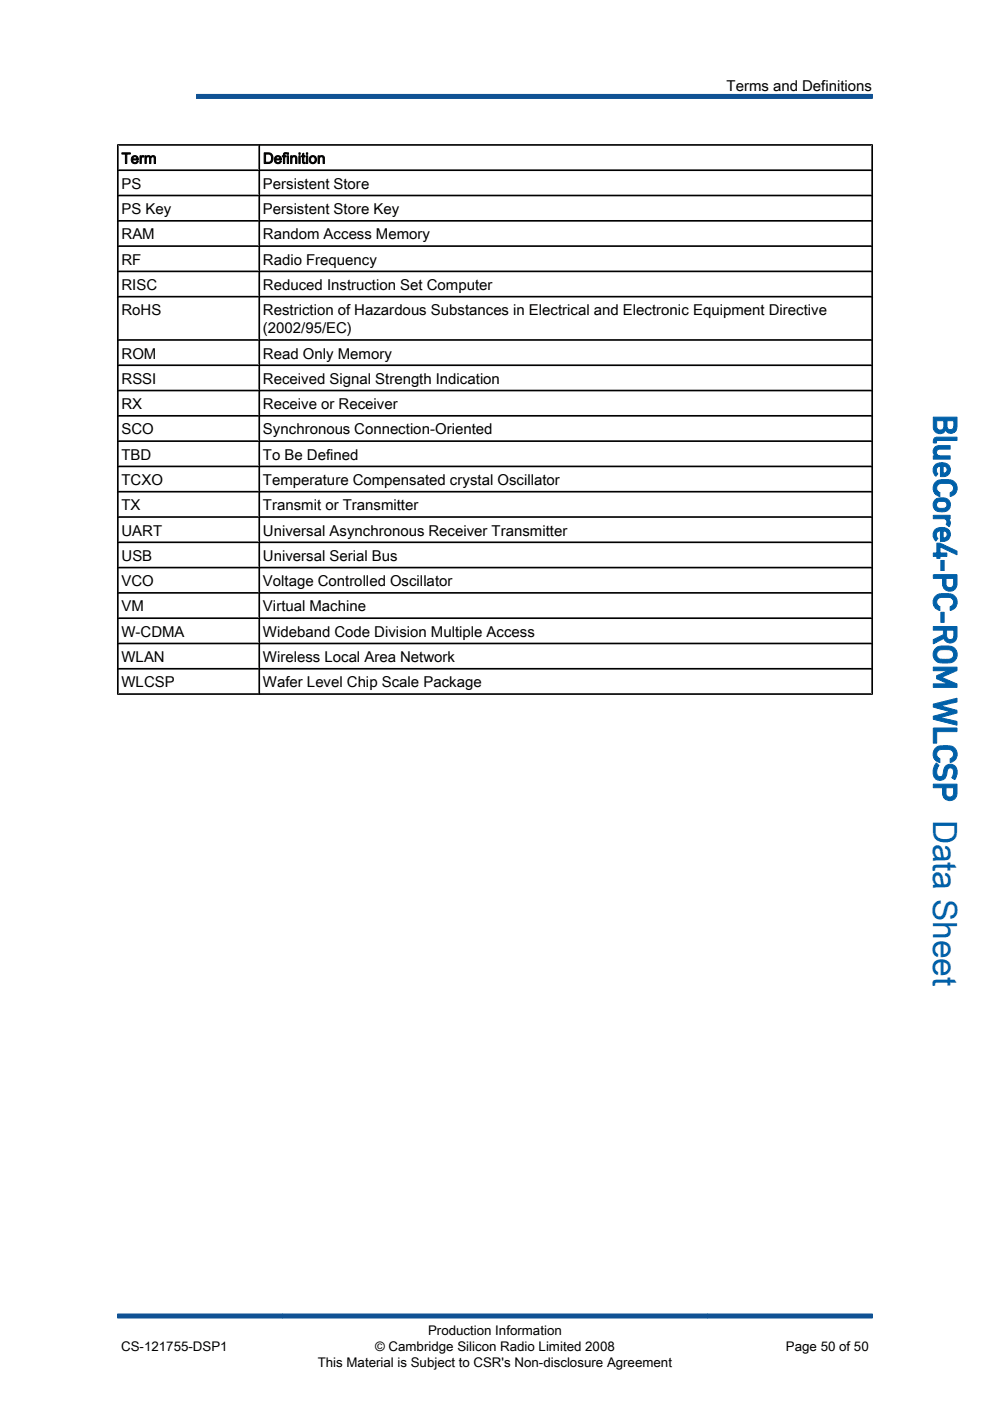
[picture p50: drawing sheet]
<svg xmlns="http://www.w3.org/2000/svg" width="210mm" height="297mm" viewBox="0 0 210 297" stroke-linecap="round" stroke-linejoin="round" font-family="sans-serif">
<defs><g id="words">
<text font-size="7.1" fill="#0060a9" x="198" y="87.9" transform="rotate(90 198 87.9)">_äìÉ`çêÉQJm`Jolj=ti`pm Data Sheet</text>
<g font-size="3.2">
<text x="154.1" y="19.3">Terms and Definitions</text>
<text x="25.8" y="34.7">Term</text>
<text x="55.8" y="34.7">Definition</text>
<text x="25.8" y="40">PS</text>
<text x="55.8" y="40">Persistent Store</text>
<text x="25.8" y="45.4">PS Key</text>
<text x="55.8" y="45.4">Persistent Store Key</text>
<text x="25.8" y="50.8">RAM</text>
<text x="55.8" y="50.8">Random Access Memory</text>
<text x="25.8" y="56.1">RF</text>
<text x="55.8" y="56.1">Radio Frequency</text>
<text x="25.8" y="61.5">RISC</text>
<text x="55.8" y="61.5">Reduced Instruction Set Computer</text>
<text x="25.8" y="66.8">RoHS</text>
<text x="55.8" y="70.7">(2002/95/EC)</text>
<text x="55.8" y="66.8">Restriction of Hazardous Substances in Electrical and Electronic Equipment Directive</text>
<text x="25.8" y="76">ROM</text>
<text x="55.8" y="76">Read Only Memory</text>
<text x="25.8" y="81.4">RSSI</text>
<text x="55.8" y="81.4">Received Signal Strength Indication</text>
<text x="25.8" y="86.7">RX</text>
<text x="55.8" y="86.7">Receive or Receiver</text>
<text x="25.8" y="92.1">SCO</text>
<text x="55.8" y="92.1">Synchronous Connection-Oriented</text>
<text x="25.8" y="97.5">TBD</text>
<text x="55.8" y="97.5">To Be Defined</text>
<text x="25.8" y="102.8">TCXO</text>
<text x="55.8" y="102.8">Temperature Compensated crystal Oscillator</text>
<text x="25.8" y="108.2">TX</text>
<text x="25.8" y="113.6">UART</text>
<text x="55.8" y="108.2">Transmit or Transmitter</text>
<text x="55.8" y="113.6">Universal Asynchronous Receiver Transmitter</text>
<text x="25.8" y="118.9">USB</text>
<text x="55.8" y="118.9">Universal Serial Bus</text>
<text x="25.8" y="124.3">VCO</text>
<text x="55.8" y="124.3">Voltage Controlled Oscillator</text>
<text x="25.8" y="129.6">VM</text>
<text x="55.8" y="129.6">Virtual Machine</text>
<text x="25.8" y="135">W-CDMA</text>
<text x="55.8" y="135">Wideband Code Division Multiple Access</text>
<text x="25.8" y="140.4">WLAN</text>
<text x="55.8" y="140.4">Wireless Local Area Network</text>
<text x="25.8" y="145.7">WLCSP</text>
<text x="55.8" y="145.7">Wafer Level Chip Scale Package</text>
</g>
<g font-size="2.8">
<text x="25.7" y="286.4">CS-121755-DSP1</text>
<text x="79.6" y="286.4">© Cambridge Silicon Radio Limited 2008</text>
<text x="90.8" y="283.1">Production Information</text>
<text x="166.7" y="286.4">Page 50 of 50</text>
<text x="67.4" y="289.8">This Material is Subject to CSR's Non-disclosure Agreement</text>
</g>
</g></defs>
<g fill="none" stroke="#000" stroke-width=".35">
<path d="M24.8 36.1h160.4M24.8 30.7h160.4M25 30.6v116.7M55 30.6v116.7M185 30.6v116.7M24.8 41.4h160.4M24.8 46.8h160.4M24.8 52.2h160.4M24.8 57.5h160.4M24.8 62.9h160.4M24.8 72.1h160.4M24.8 77.4h160.4"/>
<path d="M24.8 82.8h160.4M24.8 88.2h160.4M24.8 93.5h160.4M24.8 98.9h160.4M24.8 104.2h160.4M24.8 109.6h160.4M24.8 115h160.4M24.8 120.3h160.4M24.8 125.7h160.4M24.8 131.1h160.4M24.8 136.4h160.4M24.8 141.8h160.4"/>
<path d="M24.8 147.2h160.4"/>
</g>
<path d="M41.7 20.4h143.3M25 279h160" fill="none" stroke="#105294" stroke-width="1.1"/>
<use href="#words"/>
</svg>
